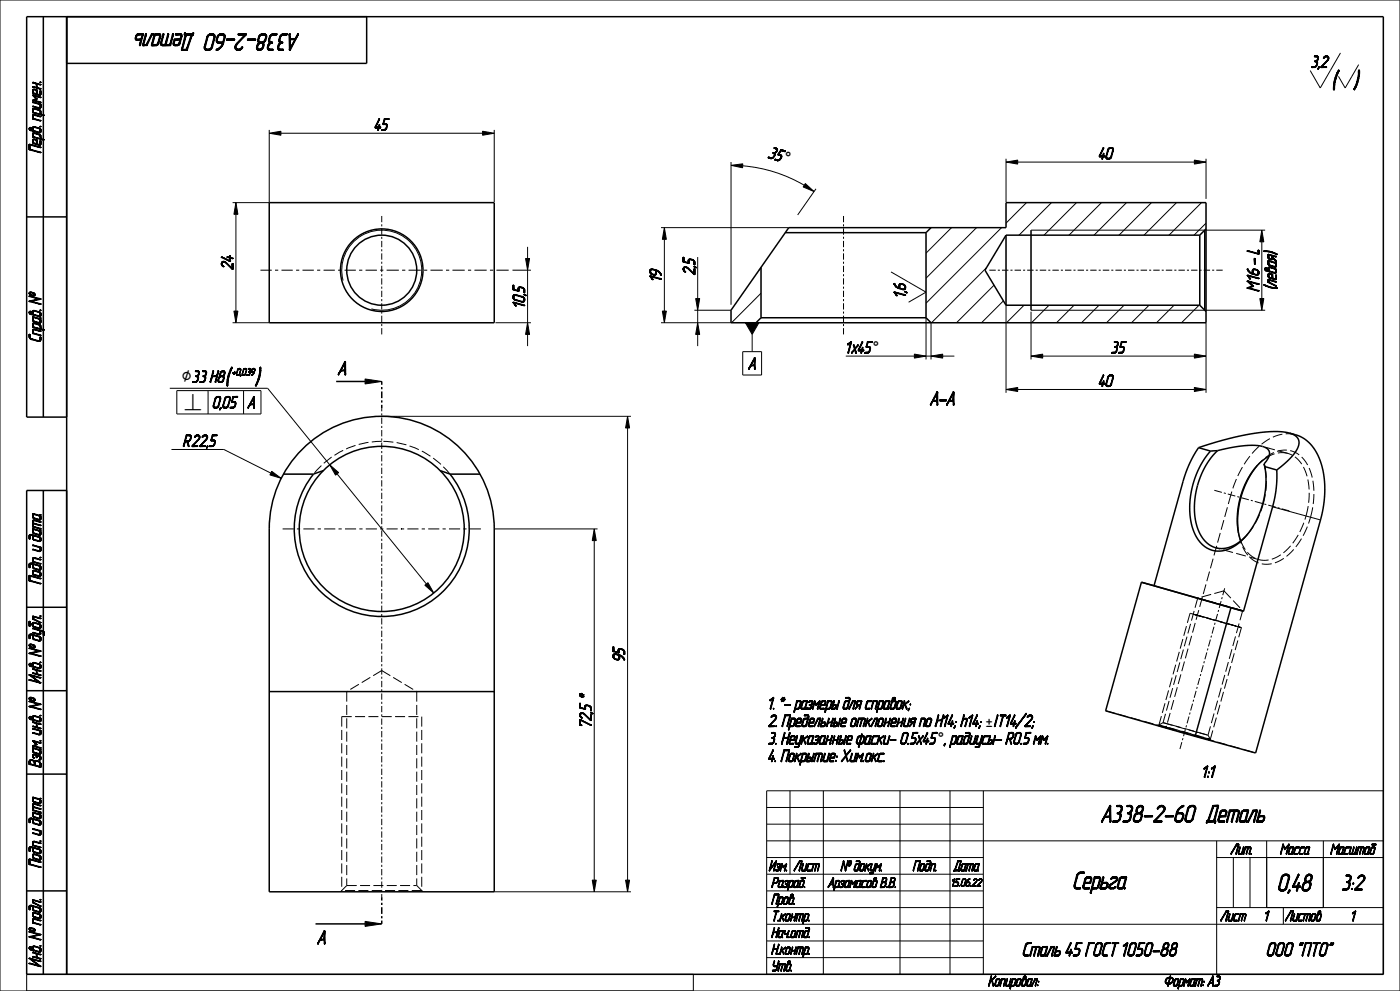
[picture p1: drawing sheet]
<svg xmlns="http://www.w3.org/2000/svg" width="420mm" height="297mm" viewBox="0 0 420 297" stroke-linecap="round" stroke-linejoin="round" font-family="sans-serif">
<defs><g id="words">
<text font-size="7.5" x="399.5" y="26.5">(</text>
<g font-size="7.3">
<text x="61.4" y="10.1" transform="rotate(-180 61.4 10.1)">Деталь</text>
<text x="93.6" y="10.1" transform="rotate(-180 93.6 10.1)">A338-2-60</text>
<text x="326.4" y="246.4">A338-2-60</text>
<text x="358.6" y="246.4">Деталь</text>
<text x="318" y="266.4">Серьга</text>
<text x="381.7" y="267">0,48</text>
</g>
<g font-size="7.2">
<text x="67.6" y="115.3">(</text>
<text x="76.5" y="115.3">)</text>
</g>
<text font-size="6.6" x="401.4" y="266.8">3:2</text>
<g font-size="5.9">
<text x="275.5" y="121.4">А-А</text>
<text x="297.8" y="286.5">Сталь 45 ГОСТ 1050-88</text>
<text x="374.4" y="286.5">ООО &quot;ПТО&quot;</text>
</g>
<g font-size="5.3">
<text x="234.6" y="48.6" transform="rotate(17 234.6 48.6)">°</text>
<text x="261.7" y="105.9">°</text>
<text x="54.4" y="114.6">⌀33 H8</text>
<text x="54.4" y="114.6">⌀</text>
<text x="54.8" y="122.3">⏊</text>
<text x="295.6" y="217.8">±IT14/2;</text>
<text x="295.6" y="217.8">±</text>
<text x="281.2" y="223">°, радиусы- R0.5 мм.</text>
</g>
<g font-size="5.1">
<text x="393.3" y="20.2">3,2</text>
<text x="112.3" y="39.1">45</text>
<text x="230.2" y="47.2" transform="rotate(17 230.2 47.2)">35°</text>
<text x="329.6" y="47.7">40</text>
<text x="12.3" y="52.3" transform="rotate(-90 12.3 52.3)">Перв. примен.</text>
<text x="69.9" y="80.9" transform="rotate(-90 69.9 80.9)">24</text>
<text x="208.4" y="82.5" transform="rotate(-90 208.4 82.5)">2,5</text>
<text x="198.4" y="84.4" transform="rotate(-90 198.4 84.4)">19</text>
<text x="271.7" y="89.2" transform="rotate(-90 271.7 89.2)">1 ,6</text>
<text x="377.7" y="87.3" transform="rotate(-90 377.7 87.3)">М16- L</text>
<text x="382.9" y="86.8" transform="rotate(-90 382.9 86.8)">(левая)</text>
<text x="157.4" y="92.3" transform="rotate(-90 157.4 92.3)">10,5</text>
<text x="12.3" y="106.6" transform="rotate(-90 12.3 106.6)">Справ. №</text>
<text x="253.7" y="105.9">1x45°</text>
<text x="333.2" y="105.9">35</text>
<text x="224.6" y="110.6">A</text>
<text x="329.6" y="115.9">40</text>
<text x="63.7" y="122.3">0,05</text>
<text x="74.4" y="122.3">А</text>
<text x="54.9" y="133.8">R22,5</text>
<text x="187.4" y="198.2" transform="rotate(-90 187.4 198.2)">95</text>
<text x="12.3" y="210.4" transform="rotate(-90 12.3 210.4)">Инв. № дубл.Подп. и дата</text>
<text x="230.4" y="212.5">1. *- размеры для справок;</text>
<text x="177.4" y="218" transform="rotate(-90 177.4 218)">72,5*</text>
<text x="230.4" y="217.8">2. Предельные отклонения по H14; h14;</text>
<text x="230.4" y="223">3. Неуказанные фаски- 0.5х45</text>
<text x="230.4" y="228.3">4. Покрытие: Хим.окс.</text>
<text x="357.5" y="233">1:1</text>
<text x="12.3" y="295.7" transform="rotate(-90 12.3 295.7)">Инв. № подл.Подп. и датаВзам. инв. №</text>
</g>
<g font-size="4.4">
<text x="368" y="256">Лит.</text>
<text x="382" y="256">Масса Масштаб</text>
<text x="228.6" y="261">Изм.</text>
<text x="237" y="261">Лист</text>
<text x="248.5" y="261">№ докум.</text>
<text x="271.6" y="261">Подп.</text>
<text x="285.2" y="261">Дата</text>
<text x="231.4" y="266">Pазраб.</text>
<text x="248.4" y="266">Арзамасов В.В.</text>
<text x="231.4" y="271">Пров.</text>
<text x="231.4" y="276">Т.контр.</text>
<text x="231.4" y="281">Нач.отд.</text>
<text x="365" y="276">Лист</text>
<text x="378.8" y="276">1 Листов</text>
<text x="404.8" y="276">1</text>
<text x="231.4" y="286">Н.контр.</text>
<text x="231.4" y="291">Утв.</text>
<text x="296.5" y="295.5">Копировал:</text>
<text x="363.4" y="295.5">Формат: А3</text>
</g>
<text font-size="3.4" x="283.4" y="265.7">15.06.22</text>
<text font-size="3.1" x="69.7" y="112.5">+0,039</text>
</g></defs>
<g fill="#000">
<path d="M80.8 39.9l3.5-.6v1.2zM144.8 39.3l3.5 .6-3.5 .6zM406.1 26.7l.7-.6zM406.1 26.7l.7-.6-.3 .6zM406.1 26.8l.4-.1zM406.2 26.8l.3-.1zM406.2 26.9l.3-.1zM406.2 26.9h.2zM406.6 25.7l.5-.3-.6 .7zM406.5 26.1l.6-.7-.3 .7zM406.2 26.8h.3zM406.1 26.7h.4z"/>
<path d="M406.9 25l.5-.3-.6 .6zM407.4 24.7l-.3 .7-.3-.1zM406.5 26.1h.3l-.7 .6zM406.9 24.8l.5-.1-.5 .3zM407.1 24.5l.5-.5-.6 .7zM407.6 24l-.2 .7h-.4zM407.1 24.2l.5-.2-.5 .5zM406.8 25.3l.3 .1-.5 .3zM407.7 23.3l-.1 .7h-.4zM407.8 22.7l-.1 .6h-.4zM407 24.7h.4l-.5 .1zM407.5 22.3l.4-.3-.4 .6z"/>
<path d="M407.9 22l-.1 .7-.3-.1zM407.5 21.2h.4zM407.5 21.3l.4-.1v.2zM407.5 21.6l.4-.2-.4 .5zM407.9 21.4v.6l-.4-.1zM407.2 24h.4l-.5 .2zM407.6 21.1h.3zM407.3 23.3h.4l-.5 .7zM407.6 21.1l.2-.1zM407.5 22.6l.3 .1-.5 .6zM407.5 21.3l.4 .1-.4 .2zM407.5 21.9l.4 .1-.4 .3z"/>
<path d="M219.3 49.6l3.5-.5v1.2zM241.6 55l2.6 2.4-3.3-1.4zM301.8 48.6l3.5-.6v1.2zM358.3 48l3.5 .6-3.5 .6zM70.8 60.7l.6 3.5h-1.2zM199.3 68.2l.6 3.5h-1.2zM70.2 93.2h1.2l-.6 3.5zM158.3 96.7l.6 3.5h-1.2zM157.7 77.5h1.2l-.6 3.5zM198.7 93.2h1.2l-.6 3.5zM209.3 96.7l.6 3.5h-1.2zM208.7 89.5h1.2l-.6 3.5z"/>
<path d="M223.6 96.7h4.1l-2.1 3.5zM377.9 89.5h1.2l-.6 3.5zM102.2 111.2l-.7 1zM102.2 111.2l-.5 1h-.2zM101.5 112.3l.2-.1zM101.5 112.3h.2zM101.5 112.2h.2zM102.4 110.9h1l-1.2 .3zM102.4 110.9l-.9 1.3zM103.4 108.4h.3zM103.4 109l-1.9 3.2zM103.4 108.4h.2z"/>
<path d="M102.2 111.2l1.2-.3v.3zM103.4 112.2h.3zM103.5 108.4h.1zM103.5 112.3h.2zM103.5 108.4l.1-.1zM103.7 108.4l-2.2 3.8zM103.4 108.4h.3l-2.2 3.8zM103.4 112.2l.3 .1zM103.4 111.2l.3 1h-.3zM109.5 113.6l5 .7-5 .8zM274.3 106.1l3.5 .6-3.5 .6zM279.3 106.7l3.5-.6v1.2z"/>
<path d="M301.8 116.7l3.5-.6v1.2zM309.3 106.7l3.5-.6v1.2zM358.3 116.1l3.5 .6-3.5 .6zM358.3 106.1l3.5 .6-3.5 .6zM98.9 139.3l2.7 2.3-.9 .8zM188.3 124.8l.6 3.5h-1.2zM81.5 141.3l2.9 2.1-3.4-1.1zM178.3 158.5l.6 3.5h-1.2zM127.5 175.4l.9-.8 1.7 3.1zM97.2 279h.3zM97.2 279.6l-1.9 3.1zM97.2 279l.3-.1z"/>
<path d="M97.3 278.9h.2zM97.3 278.9h.1zM97.5 279l-2.2 3.7zM97.2 279h.3l-2.2 3.7zM109.5 276.1l5 .8-5 .7zM177.7 263.8h1.2l-.6 3.5zM187.7 263.8h1.2l-.6 3.5zM96 281.8l-.7 1zM96 281.8l-.5 1h-.2zM95.3 282.8h.2zM95.3 282.9l.2-.1zM95.3 282.9h.2z"/>
<path d="M96.2 281.5h1l-1.2 .3zM96.2 281.5l-.9 1.2zM96 281.8l1.2-.3v.3zM97.2 282.8h.3zM97.3 282.9l.2-.1zM97.3 282.9h.2zM97.2 282.8l.3-.1zM97.2 281.8l.3 .9-.3 .1zM349.5 294.1l.3-.1zM349.5 294.2l.3-.1zM349.5 294.4h.3zM349.6 294l.2-.2z"/>
<path d="M349.6 294.5h.3zM349.6 293.8l.3-.1zM349.6 294.6h.4zM349.7 293.6l.3-.1zM349.7 294.6h.4zM349.8 293.5l.2-.1zM349.5 294.1h.3zM349.5 294.2l.3 .1zM349.6 294h.2zM349.6 293.8h.2l-.2 .2zM349.9 293.3h.4zM349.7 293.6l.2 .1-.3 .1z"/>
<path d="M349.9 294.8h1.3zM349.8 293.5h.2l-.3 .1zM350 293.2h.5zM349.8 293.5l.3-.2zM349.9 293.3h.2l-.3 .2zM349.8 294.7h.5zM350.2 293.1h1.6zM350.1 294.9l.9-.1zM349.8 294.7h.7zM350.6 294.9l-.1 .5h-.2zM350.3 295.5l.2-.1zM350.3 295.5h.2z"/>
<path d="M350.4 293h1.3zM349.9 293.3l.5-.1zM350.2 294.9l.8-.1zM351.1 293.2l-.4 1.5h-.2zM349.8 294.7h.9zM350.5 292.9h1zM350.3 295.4h.2zM350.5 293.2l1.3-.1zM350.4 294.9l.6-.1zM350.4 294.9h.2l-.3 .5zM349.8 294.7h1.1zM350.6 293.2l1.2-.1z"/>
<path d="M350.6 294.9l.4-.1zM350.8 294.9l.2-.1zM351.2 292.6l-.3 .3zM350.5 292.9h.6zM350.5 292.9h.4zM350.9 294.7l.6-.1zM351 292.6h.2zM351 292.5h.2zM350.8 293.2l1-.1zM350.8 293.2h.3l-.6 1.5zM350.5 292.9h.8zM350.1 294.9l1-.1z"/>
<path d="M349.9 294.8h1.2zM351.2 294.6l.5-.1zM351 292.6h.2l-.3 .3zM351.1 293.2l.7-.1zM349.8 294.7h1.6zM349.9 294.8l1.5-.1zM351.3 293.2l.5-.1zM351.4 293.2h.5zM351.5 294.4l.3-.1-.4 .2zM351.4 294.5l.4-.2zM350.4 293l1.1-.1zM351 294.6h.5z"/>
<path d="M351.6 294.3l.3-.1zM351.5 293.2h.4zM351.6 293.3h.4zM350.2 293.1l1.5-.1zM351.7 294.1l.2-.1zM351.3 294.5h.4zM351.7 293.3l.3 .1zM351.7 294l.3-.2zM351.8 293.4l.2 .1zM351.8 293.8l.2-.1zM350 293.2l1.8-.1zM351.8 293.6l.2-.1z"/>
<path d="M351.8 293.7l.2-.1zM351.6 294.3h.2zM351.7 294.1l.2 .1zM351.7 294h.2zM351.8 293.8h.2l-.3 .2zM352.6 293.8l-.4 1.3h-.2zM352 295.2h.3zM352 295.3h.4zM351.8 293.6h.2zM351.8 293.7h.2zM352 295.4l1.2-.1zM352.1 295.5l1-.1z"/>
<path d="M352.2 295.5h.8zM352 295.2l.2-.1zM352 295.1h.2zM352 295.3h.3zM352.3 293.8l.3-.1zM352.3 295.5h.6zM352.3 293.7h.4zM352.4 293.6h.3zM352 295.4l.8-.1zM352.5 293.5l1-.1zM352.5 293.5h1.1zM352.3 293.8h.3l-.6 1.3z"/>
<path d="M352.3 293.7h.3zM352.4 293.6l.3 .1zM352.7 293.4h.8zM352.8 295.5h.1zM352.5 293.6l1.1-.1zM352.4 293.6h.4zM352.8 295.3l.4-.1zM352.7 293.4h.6zM352.7 293.4h.2zM352.2 295.5h.7zM353 295.2h.3zM352.1 295.5h.9z"/>
<path d="M353.1 295.2l.2-.1zM353.6 293.8l-.3 1.3h-.2zM352 295.4h1.1zM352.8 293.6l.8-.1zM353.2 293.6h.4zM352.9 295.3l.3-.1zM352.7 293.4h.7zM353.1 295.1h.2zM353.7 295.5l-.2 .8h-.1zM353.4 296.3h.1zM353.3 293.6h.3zM353.4 293.7l.2-.1z"/>
<path d="M353.4 293.7h.2zM353.4 293.8l.2-.1zM352.6 293.4h.9zM353.4 293.8h.2l-.5 1.3zM353.8 295.3h.6l-.7 .2zM353.8 295.3l-.4 1zM354 293.5h1.2zM354.1 293.4h1zM354.1 293.4h.8zM354.2 293.6l-.8 2.7zM354 293.5l.2 .1-.8 2.7zM353.7 295.5h.9z"/>
<path d="M354.4 295.5h.2zM353.7 295.5l.8-.2zM354.5 295.3l.4-.1zM353.7 295.5l1.1-.2zM354.6 295.2h.3zM354.7 295.2l.2-.1zM355.3 293.8l-.4 1.3h-.2zM353.7 295.5l1-.1zM354.2 293.6l1-.1zM354.9 293.6h.4zM354.7 295.2h.2zM354.1 293.4h.9z"/>
<path d="M354.7 295.1h.2zM355 293.6h.3zM355 293.7l.3-.1zM355 293.7h.3zM355 293.8l.3-.1zM355.7 293.8l-.4 1.6h-.2zM355.1 295.4h.2zM355.1 295.5h.2zM355 293.8h.3l-.6 1.3zM355.1 295.4l.2 .1zM355.6 293.4h.1zM355.5 293.5l.2-.1v.4z"/>
<path d="M355.7 293.4l.4 .8-.4-.4zM355.5 293.5l.2 .3-.6 1.6zM356.1 294.2l.6-.4-.8 .7zM355.9 294.5l.8-.7zM355.7 293.8l.4 .4-.2 .3zM355.9 294.5h.2zM357.1 293.5l-.8 1.9 .4-1.6zM357.1 293.5l-.5 1.9h-.3zM356.3 295.5l.3-.1zM356.4 295.5h.1zM356.3 295.5h.2zM356.3 295.4h.3z"/>
<path d="M356.9 293.4h.1zM357.5 293.8l-.4 1.3h-.2zM356.9 295.2h.3zM356.9 295.3h.4zM356.1 294.2l1-.8zM356.9 293.4h.1l-.9 .8zM356.1 294.2l1-.7zM357 295.5l.9-.1zM357.1 295.5l.8-.1zM356.9 295.2l.2-.1zM356.9 295.1h.2zM356.9 295.3h.3z"/>
<path d="M357.2 293.8l.3-.1zM357.2 295.5h.7zM357.2 293.7h.4zM357.3 293.6h.3zM356.9 295.4l.8-.1zM357.4 293.6l1.2-.1zM357.2 293.8h.3l-.6 1.3zM357.2 293.7h.3zM357.5 293.4h1.1zM357.3 293.6l.3 .1zM357.6 293.4h1zM357.7 295.5h.2z"/>
<path d="M357.3 293.6h.4zM357.4 293.6h.3zM357.7 295.3h.6zM356.9 295.4l1.4-.1zM357.6 293.4h.9zM357.6 293.4h.2zM357.8 295.3l.4-.1zM357.8 295.3h.4zM357.1 295.5h.8zM358 295.2h.2zM358.3 293.6l.3-.1-.6 1.6zM358.6 293.5l-.4 1.6h-.2z"/>
<path d="M356.9 295.4h1.4zM358 295.4h.3zM357 295.5l1-.1zM356.9 295.4h1.1zM358.1 295.4h.2zM358.1 295.5l.2-.1zM358.1 295.5h.2zM358 295.2l.2-.1zM358 295.1h.2zM357.9 295.2h.3zM357.7 295.3h.5zM357.7 293.6l.9-.1z"/>
<path d="M359.2 293.6l-.5 1.8h-.2zM358.5 295.4h.2zM358.5 295.5h.2zM357.4 293.5l1.2-.1zM358.5 295.4l.2 .1zM359 293.5h1.8zM359 293.4h1.7zM359 293.4h1.5zM359 293.5l.2 .1-.7 1.8zM360 293.6l-.4 1.8h-.2zM359.4 295.5l.2-.1zM359.4 295.5h.2z"/>
<path d="M359.4 295.5h.1zM359.4 295.4h.2zM359.2 293.6l1.6-.1zM359.8 293.6l1-.1zM359.8 293.6h.2l-.6 1.8zM360.2 295.5l.2-.1zM360.8 293.8l-.4 1.6h-.2zM360.2 295.5h.2zM360.2 295.4h.2zM360 293.6l.8-.1zM360.5 293.6h.3zM359 293.4h1.6z"/>
<path d="M360.6 293.7h.3zM360.6 293.8l.3-.1zM360.6 293.8h.2l-.6 1.6zM360.8 295.3h.3zM360.9 295.2h.2zM360.9 295.3l.2-.1zM360.9 295.4l.1-.1zM360.9 295.4h.1zM360.8 295.3h.2zM360.9 295.3h.2zM361.1 294.2l.2-.1zM361.1 294.2h.2z"/>
<path d="M361.1 294.3l.2-.1zM361.2 294.1h.1zM361.1 294.3h.2z"/>
</g>
<g fill="none" stroke="#000" stroke-width=".3">
<path d="M0 0h420v297h-420zM402.1 15.9l-6 10.5-3-5.3M407.6 19.4l-4 7M80.8 39.9l3.5-.6v1.2zM80.8 38.9v21.7M84.3 39.9h60.5M144.8 39.3l3.5 .6-3.5 .6zM148.3 38.9v21.7M406.1 26.7l.7-.6zM406.1 26.7l.7-.6-.3 .6zM406.1 26.7h.4zM406.1 26.8l.4-.1z"/>
<path d="M406.2 26.8l.3-.1zM406.2 26.8h.3zM406.2 26.9l.3-.1zM406.2 26.9h.2zM406.3 26.9h.1M406.5 26.1l.6-.7-.3 .7zM406.5 26.1h.3l-.7 .6zM406.6 25.7l.5-.3-.6 .7zM406.8 25.3l.3 .1-.5 .3zM406.9 25l.5-.3-.6 .6zM406.9 24.8l.5-.1-.5 .3zM407 24.7h.4l-.5 .1z"/>
<path d="M407.1 24.5l.5-.5-.6 .7zM407.1 24.2l.5-.2-.5 .5zM407.2 24h.4l-.5 .2zM407.3 23.3h.4l-.5 .7zM407.4 24.7l-.3 .7-.3-.1zM407.5 22.6l.3 .1-.5 .6zM407.5 21.2h.4zM407.5 21.3l.4-.1v.2zM407.5 21.3l.4 .1-.4 .2zM407.5 21.6l.4-.2-.4 .5zM407.5 21.9l.4 .1-.4 .3zM407.5 22.3l.4-.3-.4 .6z"/>
<path d="M407.6 24l-.2 .7h-.4zM407.6 21.1l.2-.1zM407.7 21h.1M407.6 21.1h.3zM407.7 23.3l-.1 .7h-.4zM407.8 22.7l-.1 .6h-.4zM407.9 21.4v.6l-.4-.1zM407.9 22l-.1 .7-.3-.1zM219.3 49.6l3.5-.5v1.2zM219.3 48.6v42.7M222.8 49.7a43.4 43.4 0 0 1 18.5 5.8M241.6 55l2.6 2.4-3.3-1.4z"/>
<path d="M244.8 56.6l-5.5 7.8M301.8 48.6l3.5-.6v1.2zM301.8 47.6v13M305.3 48.6h53M358.3 48l3.5 .6-3.5 .6zM361.8 47.6v12M69.8 60.7h11M70.8 60.7l.6 3.5h-1.2zM70.8 64.2v29M114.5 64.7v1.9M114.5 67.2v.6M114.5 68.5v1.8"/>
<path d="M114.5 71v.6M114.5 72.2v1.9M114.5 74.7v.6M114.5 75.9v1.9M114.5 78.4v.7M114.5 79.7v1.8M157.7 77.5h1.2l-.6 3.5zM158.3 74v3.5M198.3 68.2h38.3M199.3 68.2l.6 3.5h-1.2zM199.3 71.7v21.5M209.3 77v12.5"/>
<path d="M253.1 64.7v1.9M253.1 67.2v.6M253.1 68.5v1.8M253.1 71v.6M253.1 72.2v1.9M253.1 74.7v.6M253.1 75.9v1.9M253.1 78.4v.7M253.1 79.7v1.8M285.5 68.2l-7.7 7.7M293 68.2l-15.2 15.2M300.5 68.2l-22.7 22.7"/>
<path d="M308 60.7l-6.2 6.2M309.3 69h70.2M315.5 60.7l-9.8 9.8M323 60.7l-9.8 9.8M330.5 60.7l-9.8 9.8M338 60.7l-9.8 9.8M345.5 60.7l-9.8 9.8M353 60.7l-9.8 9.8M360.5 60.7l-9.8 9.8M361.8 66.9l-3.6 3.6M378.5 72.5v17M69.8 96.7h11"/>
<path d="M70.2 93.2h1.2l-.6 3.5zM78.1 81h3.4M82.5 81h1M84.4 81h3.4M88.8 81h1M90.7 81h3.4M95.1 81h1M97.1 81h3.4M101.4 81h1M102.9 84.1a12 12 0 0 1 10.6-15.1 12 12 0 0 1 13 13 12 12 0 0 1-15.1 10.6M103.4 81h3.4M107.7 81h1"/>
<path d="M109.7 81h3.4M114 81h1M114.5 82.2v.6M114.5 83.4v1.9M114.5 85.9v.6M114.5 87.1v1.9M114.5 89.6v.7M114.5 90.9v1.9M114.5 93.4v.6M114.5 94.6v1.9M114.5 97.1v.6M114.5 98.3v1.9"/>
<path d="M116 81h3.7M120.6 81h1M122.6 81h3.6M127.2 81h1M129.2 81h3.6M133.8 81h1M135.7 81h3.7M140.4 81h1M142.3 81h3.7M147 81h.9M148.6 96.7h10.7M148.9 81h3.7"/>
<path d="M158.3 96.7l.6 3.5h-1.2zM158.3 81v15.7M198.3 96.7h21M198.7 93.2h1.2l-.6 3.5zM208.3 93h11M208.7 89.5h1.2l-.6 3.5zM209.3 96.7l.6 3.5h-1.2zM209.3 93v3.7M223.6 96.7h4.1l-2.1 3.5zM228.3 80.4l-.6 .6M228.3 87.9l-8.8 8.8M253.1 82.2v.6"/>
<path d="M253.1 83.4v1.9M253.1 85.9v.6M253.1 87.1v1.9M253.1 89.6v.7M253.1 90.9v1.9M253.1 93.4v.6M253.1 94.6v1.9M253.1 97.1v.6M253.1 98.3v1.9M267.3 81.5l10.5 6.1-5.2 3M277.8 95.2v12.5M279.3 96.7v11"/>
<path d="M295.9 80.2l-16.4 16.5M296.8 81h1.9M298.2 85.5l-11.2 11.2M299.4 81h.6M300.6 81h1.9M301 90.2l-6.5 6.5M301.8 91.5v26.2M303.1 81h.7M304.4 81h1.9M306.9 81h.6M307.2 91.5l-5.2 5.2M308.2 81h1.9"/>
<path d="M309.3 93h70.2M309.3 93.4v14.3M310.7 81h.6M311.9 81h2M314.5 81h.6M314.7 91.5l-5.2 5.2M315.7 81h1.9M318.3 81h.6M319.5 81h1.9M322 81h.7M322.2 91.5l-5.2 5.2M323.3 81h1.9"/>
<path d="M325.8 81h.6M327.1 81h1.9M329.6 81h.6M329.7 91.5l-5.2 5.2M330.8 81h2M333.4 81h.6M334.6 81h2M337.2 81h.6M337.2 91.5l-5.2 5.2M338.4 81h1.9M341 81h.6M342.2 81h1.9"/>
<path d="M344.7 91.5l-5.2 5.2M344.7 81h.7M346 81h1.9M348.5 81h.6M349.8 81h1.9M352.2 91.5l-5.2 5.2M352.3 81h.6M353.5 81h2M356.1 81h.6M357.3 81h1.9M359.7 91.5l-5.2 5.2M359.9 81h.6"/>
<path d="M361.1 81h1.9M361.8 96.7v21M363.6 81h.7M364.9 81h1.9M377.9 89.5h1.2l-.6 3.5zM50.9 116.4h29.4l18.6 22.9M78.3 117.1h-25.3v7h25.3M101.5 112.2h.1M101.5 112.2h.2zM101.5 112.3l.2-.1zM101.5 112.3h.2zM101.6 112.3h.1"/>
<path d="M102.2 111.2l1.2-.3v.3zM102.2 111.2l-.7 1zM102.2 111.2l-.5 1h-.2zM102.4 110.9h1l-1.2 .3zM102.4 110.9l-.9 1.3zM103.4 108.4h.2zM103.4 108.4h.3zM103.4 109l-1.9 3.2zM103.4 108.4h.3l-2.2 3.8zM103.4 112.2h.3zM103.4 111.2l.3 1h-.3zM103.4 112.2l.3 .1z"/>
<path d="M103.5 108.4l.1-.1zM103.5 108.3h.1M103.5 108.4h.1zM103.5 112.3h.2zM103.5 108.4v2.8M103.5 112.3h.1M103.7 108.4l-2.2 3.8zM103.7 108.4l-.3 2.5v-1.9zM103.7 108.4l-.3 2.8zM103.7 108.4v3.8l-.3-1zM109.5 113.6l5 .7-5 .8zM158.3 100.2v3.5"/>
<path d="M209.3 100.2v3.5M225.6 100.2v5.2M228.5 105.4h-5.7v7h5.7M253.7 106.7h20.6M274.3 106.1l3.5 .6-3.5 .6zM277.8 106.7h1.5M279.3 106.7l3.5-.6v1.2zM282.8 106.7h3.5M301.8 116.7l3.5-.6v1.2zM305.3 116.7h53M309.3 106.7l3.5-.6v1.2zM312.8 106.7h45.5"/>
<path d="M358.3 116.1l3.5 .6-3.5 .6zM358.3 106.1l3.5 .6-3.5 .6zM51.4 134.7h15.8l14 7.1M98.9 139.3l2.7 2.3-.9 .8zM114.5 122.3v1M114.5 123.9v.6M114.5 125.1v1.9M114.5 127.6v.7M114.5 128.9v1.9M114.5 131.4v.6M114.5 132.7v1.8M114.5 135.2v.6"/>
<path d="M114.5 136.4v1.9M114.5 138.9v.6M114.5 124.8h74.8M188.3 124.8l.6 3.5h-1.2zM188.3 128.3v135.5M81.5 141.3l2.9 2.1-3.4-1.1zM84.8 158.5h3.3M89.1 158.5h.9M91 158.5h3.3M95.3 158.5h1M97.3 158.5h3.3M101.1 142l26.8 33"/>
<path d="M101.6 158.5h.9M103.5 158.5h3.3M107.8 158.5h1M109.7 158.5h3.4M114 158.5h1M114.5 140.2v1.9M114.5 142.7v.6M114.5 143.9v1.9M114.5 146.4v.7M114.5 147.7v1.9M114.5 150.2v.6M114.5 151.4v1.9"/>
<path d="M114.5 154v.6M114.5 155.2v1.9M114.5 157.7v.6M114.5 159v1.8M116 158.5h3.3M120.3 158.5h.1M120.3 158.5h.9M122.2 158.5h3.4M126.5 158.5h1M128.5 158.5h3.3M132.8 158.5h.9M134.7 158.5h3.3"/>
<path d="M139 158.5h1M140.9 158.5h3.4M148.3 158.5h31M178.3 158.5l.6 3.5h-1.2zM364.3 146.9l2.3 .7M367.1 147.7l.6 .2M368.3 148.1l2.3 .6M371.2 148.8l.6 .2M372.4 149.2l2.2 .6M375.2 149.9l.6 .2M376.4 150.3l2.3 .6M379.3 151.1l.6 .1"/>
<path d="M380.5 151.4l2.2 .6M381.8 151.9l14.3 3.9M383.3 152.2l.6 .1M384.5 152.5l2.3 .6M114.5 161.5v.6M114.5 162.7v1.9M114.5 165.2v.7M114.5 166.5v1.9M114.5 169v.6M114.5 170.2v1.9M114.5 172.7v.7M114.5 174v1.9"/>
<path d="M114.5 176.5v.6M114.5 177.8v1.8M127.5 175.4l.9-.8 1.7 3.1zM178.3 162v101.8M366.7 179l-.2 .6M367.4 176.3l-.6 2.1M114.5 180.3v.6M114.5 181.5v1.9M114.5 184v.6M114.5 185.3v1.9M114.5 187.8v.6M114.5 189v1.9"/>
<path d="M114.5 191.5v.7M114.5 192.8v1.9M114.5 195.3v.6M114.5 196.5v1.9M114.5 199.1v.6M361 199.4l-.6 2M361.3 198.2l-.2 .6M362 195.5l-.5 2.1M362.4 194.3l-.2 .6M363.1 191.7l-.6 2M363.5 190.5l-.2 .6M364.2 187.8l-.6 2.1"/>
<path d="M364.5 186.6l-.1 .6M365.3 184l-.6 2.1M365.6 182.8l-.2 .6M366.3 180.2l-.5 2M114.5 200.3v1.9M114.5 202.8v.6M114.5 204.1v1.8M114.5 206.6v.6M114.5 207.8v1.9M114.5 210.3v.7M114.5 211.6v1.9M114.5 214.1v.6"/>
<path d="M114.5 215.3v1.9M114.5 217.8v.7M114.5 219.1v1.9M355.6 218.6l-.5 2M356 217.4l-.2 .6M356.7 214.7l-.6 2.1M357 213.5l-.1 .6M357.8 210.9l-.6 2M358.1 209.7l-.2 .6M358.8 207l-.5 2.1M359.2 205.9l-.2 .6M359.9 203.2l-.6 2.1"/>
<path d="M360.2 202l-.1 .6M114.5 221.6v.6M114.5 222.9v1.8M114.5 225.4v.6M114.5 226.6v1.9M114.5 229.1v.6M114.5 230.4v1.8M114.5 232.9v.6M114.5 234.1v1.9M114.5 236.6v.7M114.5 237.9v1.9M230 237h185v55h-185z"/>
<path d="M237 237v25M247 237v55M270 237v55M285 237v55M295 237v55M354.6 222.4l-.6 2.1M354.9 221.2l-.2 .6M114.5 240.4v.6M114.5 241.6v1.9M114.5 244.2v.6M114.5 245.4v1.9M114.5 247.9v.6"/>
<path d="M114.5 249.2v1.8M114.5 251.7v.6M114.5 252.9v1.9M114.5 255.4v.7M114.5 256.7v1.9M114.5 259.2v.6M230 242h65M230 247h65M230 252h185M230 257h65M365 257h50M365 252v40"/>
<path d="M370 257v15M375 257v15M380 252v20M397 252v20M97.2 279h.3zM97.2 279.6l-1.9 3.1zM97.2 279h.3l-2.2 3.7zM97.2 279l.3-.1zM97.3 278.9h.1zM97.3 278.9h.2zM97.4 278.9h.1M97.3 279v2.8"/>
<path d="M97.5 279l-2.2 3.7zM97.5 279l-.3 2.5v-1.9zM97.5 279l-.3 2.8zM97.5 279v3.7l-.3-.9zM109.5 276.1l5 .8-5 .7zM114.5 260.4v1.9M114.5 262.9v.7M114.5 264.2v1.9M114.5 266.7v.6M114.5 268v.9M148.3 267.3h41M177.7 263.8h1.2l-.6 3.5z"/>
<path d="M187.7 263.8h1.2l-.6 3.5zM230 262h65M230 267h65M230 272h65M230 277h185M365 272h50M8 292h200v5M95.3 282.8h.1M95.3 282.8h.2zM95.3 282.9l.2-.1zM95.3 282.9h.2zM95.4 282.9h.1"/>
<path d="M96 281.8l1.2-.3v.3zM96 281.8l-.7 1zM96 281.8l-.5 1h-.2zM96.2 281.5h1l-1.2 .3zM96.2 281.5l-.9 1.2zM97.2 282.8l.3-.1zM97.2 281.8l.3 .9-.3 .1zM97.2 282.8h.3zM97.3 282.9l.2-.1zM97.3 282.9h.2zM97.4 282.9h.1M230 282h65"/>
<path d="M230 287h65M349.5 294.1l.3-.1zM349.5 294.1h.3zM349.5 294.2l.3-.1zM349.5 294.2l.3 .1zM349.5 294.4h.3zM349.6 294l.2-.2zM349.6 294h.2zM349.6 294.5h.3zM349.6 293.8l.3-.1zM349.6 293.8h.2l-.2 .2zM349.6 294.6h.4z"/>
<path d="M349.7 293.6l.3-.1zM349.7 293.6l.2 .1-.3 .1zM349.7 294.6h.4zM349.8 293.5l.3-.2zM349.8 293.5l.2-.1zM349.8 293.5h.2l-.3 .1zM349.8 294.7h1.1zM349.8 294.7h.9zM349.8 294.7h.7zM349.8 294.7h.5zM349.8 294.7h1.6zM349.9 293.3l.5-.1z"/>
<path d="M349.9 293.3h.4zM349.9 293.3h.2l-.3 .2zM349.9 294.8l1.5-.1zM349.9 294.8h1.3zM349.9 294.8h1.2zM350 293.2l1.8-.1zM350 293.2h.5zM350.1 294.9l1-.1zM350.1 294.9l.9-.1zM350.2 293.1l1.5-.1zM350.2 293.1h1.6zM350.2 294.9l.8-.1z"/>
<path d="M350.3 295.4h.2zM350.3 295.5l.2-.1zM350.3 295.5h.2zM350.5 295.5h.1M350.4 293l1.1-.1zM350.4 293h1.3zM350.4 295.5h.1M350.4 294.9l.6-.1zM350.4 294.9h.2l-.3 .5zM350.5 292.9h.8zM350.5 292.9h.6zM350.5 292.9h.4z"/>
<path d="M350.5 292.9h1zM350.5 293.2l1.3-.1zM350.6 293.2l1.2-.1zM350.6 294.9l.4-.1zM350.6 294.9l-.1 .5h-.2zM350.8 293.2l1-.1zM350.8 293.2h.3l-.6 1.5zM350.8 294.9l.2-.1zM350.9 294.7l.6-.1zM351 292.6h.2zM351 292.6h.2l-.3 .3zM351.1 292.5h.1"/>
<path d="M351 292.5h.2zM351 294.6h.5zM351.1 293.2l.7-.1zM351.1 293.2l-.4 1.5h-.2zM351.2 294.6l.5-.1zM351.2 292.6l-.3 .3zM351.3 294.5h.4zM351.3 293.2l.5-.1zM351.4 293.2h.5zM351.4 294.5l.4-.2zM351.5 294.4l.3-.1-.4 .2zM351.5 293.2h.4z"/>
<path d="M351.6 294.3l.3-.1zM351.6 294.3h.2zM351.6 293.3h.4zM351.7 294.1l.2-.1zM351.7 294.1l.2 .1zM351.7 293.3l.3 .1zM351.7 294l.3-.2zM351.7 294h.2zM351.8 293.4l.2 .1zM351.8 293.8l.2-.1zM351.8 293.8h.2l-.3 .2zM351.8 293.6l.2-.1z"/>
<path d="M351.8 293.6h.2zM351.8 293.7l.2-.1zM351.8 293.7h.2zM352 295.2l.2-.1zM352 295.1h.2zM352 295.2h.3zM352 295.3h.3zM352 295.3h.4zM352 295.4l1.2-.1zM352 295.4l.8-.1zM352 295.4h1.1zM352.1 295.5l1-.1z"/>
<path d="M352.1 295.5h.9zM352.2 295.5h.8zM352.2 295.5h.7zM352.3 295.5h.6zM352.3 293.8l.3-.1zM352.3 293.8h.3l-.6 1.3zM352.3 293.7h.4zM352.3 293.7h.3zM352.4 293.6h.4zM352.4 293.6h.3zM352.4 293.6l.3 .1zM352.5 293.6l1.1-.1z"/>
<path d="M352.5 293.5l1-.1zM352.5 293.5h1.1zM352.6 293.8l-.4 1.3h-.2zM352.6 293.4h.9zM352.7 293.4h.7zM352.7 293.4h.6zM352.7 293.4h.2zM352.7 293.4h.8zM352.8 295.5h.1zM352.8 293.6l.8-.1zM352.8 295.3l.4-.1zM352.9 295.3l.3-.1z"/>
<path d="M353 295.2h.3zM353.1 295.2l.2-.1zM353.1 295.1h.2zM353.2 293.6h.4zM353.3 293.6h.3zM353.4 296.3h.1zM353.4 293.7l.2-.1zM353.4 293.7h.2zM353.5 296.3h.1M353.4 293.8l.2-.1zM353.4 293.8h.2l-.5 1.3zM353.6 293.8l-.3 1.3h-.2z"/>
<path d="M353.7 295.5h.9zM353.7 295.5l1-.1zM353.7 295.5l1.1-.2zM353.7 295.5l.8-.2zM353.7 295.5l-.2 .8h-.1zM353.8 295.3h.6l-.7 .2zM353.8 295.3l-.4 1zM354 293.5h1.2zM354 293.5l.2 .1-.8 2.7zM354.1 293.4h1zM354.1 293.4h.9zM354.1 293.4h.8z"/>
<path d="M354.2 293.4h.1M354.2 293.6l1-.1zM354.2 293.6l-.8 2.7zM354.4 295.5h.2zM354.5 295.3l.4-.1zM354.6 295.2h.3zM354.7 295.2l.2-.1zM354.7 295.2h.2zM354.7 295.1h.2zM354.9 293.6h.4zM355 293.6h.3zM355 293.7l.3-.1z"/>
<path d="M355 293.7h.3zM355 293.8l.3-.1zM355 293.8h.3l-.6 1.3zM355.1 295.4h.2zM355.1 295.4l.2 .1zM355.1 295.5h.2zM355.2 295.5h.1M355.1 295.5h.1M355.3 293.8l-.4 1.3h-.2zM355.5 293.5l.2-.1v.4zM355.5 293.5l.2 .3-.6 1.6zM355.6 293.4h.1z"/>
<path d="M355.7 293.4h.1M355.6 293.4h.1M355.7 293.8l.4 .4-.2 .3zM355.7 293.8l-.4 1.6h-.2zM355.7 293.4l.4 .8-.4-.4zM355.9 294.5l.8-.7zM355.9 294.5h.2zM356 294.5h.1M356.1 294.5h.1M356.1 294.2l1-.7zM356.1 294.2l1-.8zM356.1 294.2l.6-.4-.8 .7z"/>
<path d="M356.3 295.4h.3zM356.3 295.5l.3-.1zM356.3 295.5h.2zM356.4 295.5h.1zM356.4 295.5h.1M356.9 293.4h.1zM357 293.4h.1M356.9 293.4h.1l-.9 .8zM356.9 295.2l.2-.1zM356.9 295.1h.2zM356.9 295.2h.3zM356.9 295.3h.3z"/>
<path d="M356.9 295.3h.4zM356.9 293.4h.1M356.9 295.4l1.4-.1zM356.9 295.4l.8-.1zM356.9 295.4h1.4zM356.9 295.4h1.1zM357 295.5l1-.1zM357 295.5l.9-.1zM357.1 293.5l-.8 1.9 .4-1.6zM357.1 293.5l-.5 1.9h-.3zM357.1 295.5l.8-.1zM357.1 295.5h.8z"/>
<path d="M357.2 295.5h.7zM357.2 293.8l.3-.1zM357.2 293.8h.3l-.6 1.3zM357.2 293.7h.4zM357.2 293.7h.3zM357.3 293.6h.4zM357.3 293.6h.3zM357.3 293.6l.3 .1zM357.4 293.6h.3zM357.4 293.6l1.2-.1zM357.4 293.5l1.2-.1zM357.5 293.8l-.4 1.3h-.2z"/>
<path d="M357.5 293.4h1.1zM357.6 293.4h1zM357.6 293.4h.9zM357.6 293.4h.2zM357.7 295.5h.2zM357.7 293.6l.9-.1zM357.7 295.3h.5zM357.7 295.3h.6zM357.8 295.3l.4-.1zM357.8 295.3h.4zM357.9 295.2h.3zM358 295.2l.2-.1z"/>
<path d="M358 295.2h.2zM358 295.1h.2zM358 295.4h.3zM358.1 295.4h.2zM358.1 295.5l.2-.1zM358.1 295.5h.2zM358.2 295.5h.1M358.3 293.6l.3-.1-.6 1.6zM358.5 295.4h.2zM358.5 295.4l.2 .1zM358.5 295.5h.2zM358.7 295.5h.1"/>
<path d="M358.6 295.5h.1M358.6 293.5l-.4 1.6h-.2zM359 293.5h1.8zM359 293.5l.2 .1-.7 1.8zM359 293.4h1.7zM359 293.4h1.6zM359 293.4h1.5zM359.1 293.4h.1M359.2 293.6l1.6-.1zM359.2 293.6l-.5 1.8h-.2zM359.4 295.4h.2zM359.4 295.5l.2-.1z"/>
<path d="M359.4 295.5h.2zM359.4 295.5h.1zM359.4 295.5h.1M359.8 293.6l1-.1zM359.8 293.6h.2l-.6 1.8zM360 293.6l.8-.1zM360 293.6l-.4 1.8h-.2zM360.2 295.5l.2-.1zM360.2 295.5h.2zM360.2 295.4h.2zM360.3 295.5h.1M360.5 293.6h.3z"/>
<path d="M360.6 293.7h.3zM360.6 293.8l.3-.1zM360.6 293.8h.2l-.6 1.6zM360.8 293.8l-.4 1.6h-.2zM360.8 295.3h.3zM360.8 295.3h.2zM360.9 295.2h.2zM360.9 295.3l.2-.1zM360.9 295.3h.2zM360.9 295.4l.1-.1zM360.9 295.4h.1zM360.9 295.4h.1"/>
<path d="M361 295.2h.1M360.9 295.2h.1M361.1 294.2h.2zM361.1 294.3l.2-.1zM361.1 294.3h.2zM361.1 294.2l.2-.1zM361.3 294.1h.1M361.2 294.1h.1zM361.2 294.3h.1"/>
</g>
<path d="M103.5 108.4v2.5M103.6 108.4v3.8M97.3 279v2.5M97.4 279v3.7" fill="none" stroke="#000" stroke-width=".31"/>
<g fill="none" stroke="#000" stroke-width=".45">
<path d="M13 5v120M20 5v287M110 5v14h-90M8 65h12M80.8 60.7h67.5v36h-67.5zM235.6 69.7h42.2M236.6 68.2h65.2v-7.5h60v36h-142.5v-3.7zM277.8 69.7v25.5M279.3 68.2l-1.5 1.5M301.8 70.5l-6.3 10.5 6.3 10.5M301.8 70.5h58.1M301.8 70.5v21"/>
<path d="M309.3 69v24M359.9 70.5v21M361.4 69v24M361.8 68.6l-1.9 1.9M228.3 80.1v15.1M228.3 95.2l-1.5 1.5M228.3 95.2h49.5M277.8 95.2l1.5 1.5M301.8 91.5h58.1M359.9 91.5l1.9 1.9M100.8 114.3h8.7M114.5 114.3v1"/>
<path d="M114.5 116v.7M114.5 117.3v2M114.5 120v.7M20 125h-12v-120h407v287h-407v-145h12M91.5 133.9a33.7 33.7 0 0 1 36.5-6.4 33.7 33.7 0 0 1 20.3 31v108.8h-67.5v-108.8a33.7 33.7 0 0 1 10.7-24.6zM114.5 121.3v1M359.6 134.2l-2.3 3.9-1.8 4.4-9.3 33M359.6 134.2l3.5 1M363.1 135.2a25.4 25.4 0 0 0-4.9 24.3 7.8 7.8 0 0 0 9.5 5.4 13.3 13.3 0 0 0 6.1-4.2M365.3 135.1l-2.2 .1M365.3 135.1a31.8 31.8 0 0 1 13-1.4 2.36 2.36 0 0 1 2.5 2.8l-.6 1.3-1 1.2M365.3 135.1a23.8 23.8 0 0 0-5.8 23.8 7.3 7.3 0 0 0 9.8 4.9l2.3-1.2 2.2-2"/>
<path d="M377 139.8a26.6 26.6 0 0 0-5.5 19.6M379.2 139l.3 1.3M379.2 139l.2 .8M379.4 139.8a26.4 26.4 0 0 1-5.6 20.9M379.4 139.8l3.6 1.1M380.7 136.7a19.7 19.7 0 0 0-8.6 12.3M386.8 129.8l1.9 .5a12.4 12.4 0 0 1 8 9.8 31.2 31.2 0 0 1-.6 15.7l-19.4 69.9-18.2-5M386.8 129.8a29.8 29.8 0 0 0-13 .5l-6.8 1.6-7.4 2.3M386.8 129.8a3.1 3.1 0 0 1 2.7 1.9 3.1 3.1 0 0 1-.6 3.3l-2.2 2.7-3.7 3.2M13 147v145M85 142.1h9M94 142.1a26.3 26.3 0 0 0 2.7 35.6 26.3 26.3 0 0 0 35.7 0 26.3 26.3 0 0 0 2.6-35.6"/>
<path d="M97 141l-3 1.1M132.1 141l2.9 1.1M135 142.1h9M371.5 159.4l.7 2.7M371.5 159.4v.1M371.5 159.5h.1M372.1 149a23.7 23.7 0 0 0-.6 10.4M372.1 149h.1M383 140.9v4.5l-.8 4.7-9.1 33.1M342.4 174.5l-10.7 38.5 26.8 7.7M342.4 174.5l3.8 1M342.4 174.5l26.9 7.7"/>
<path d="M346.2 175.5l26.9 7.7M8 182h12M369.3 182.2l3.8 1M369.3 182.2l-10.8 38.5M8 207h12M80.8 207.3h67.5M8 232h12M8 267h12M94.7 276.9h14.8M114.5 268.9v1M114.5 270.6v.6M114.5 271.9v2"/>
<path d="M114.5 274.6v.6M114.5 275.9v1"/>
<circle cx="114.5" cy="81" r="12.4"/>
<circle cx="114.5" cy="81" r="10.5"/>
<circle cx="114.5" cy="158.5" r="24.8"/>
</g>
<g fill="none" stroke="#000" stroke-width=".3" stroke-dasharray="3 1" stroke-linecap="butt">
<path d="M114.5 132.3a26.2 26.2 0 0 0-20.5 9.8M376.8 139.9l.5-.5M377.3 139.4l-.3 .4M386.3 135.9l-7.6-2.1M386.3 135.9a7.6 7.6 0 0 0-5.6 .8M388.7 130.3a12.3 12.3 0 0 0-11.8 4.2 31 31 0 0 0-7.6 13.7M135 142.1a26.2 26.2 0 0 0-20.5-9.8M369.3 148.2l-19.5 69.8M371.5 159.4l.1 .6M371.5 159.5l.1 .5M379 151.1a23.7 23.7 0 0 0 .6-10.4M379.6 140.7l-.1-.4"/>
<path d="M379.6 140.7l-.1-.7M391.8 154.6a18.9 18.9 0 0 0-1.7-16.1l-1.6-1.5-2.2-1.1M393.2 155a20.3 20.3 0 0 0-1.7-16.9 7.6 7.6 0 0 0-11.4-1.3l-2.8 2.6M359.3 179.2l-10.4 37.4M359.3 179.2l10.9 3.1M361.9 179.9l10.9 3.1M361.9 179.9l-2.6-.7M367.2 177.1l-7.9 2.1M367.2 177.1l5.6 5.9M371.6 160a10.2 10.2 0 0 0 6.7 8.9 10.6 10.6 0 0 0 10.2-4.7l2.7-4.2 2-5M372.2 162.1a8.5 8.5 0 0 0 5.4 5.6M373.8 160.6l.3-.3"/>
<path d="M374.1 160.3l.2-.2M374.3 160.1l-.5 .6M374.3 160.1a23.6 23.6 0 0 0 4.7-9M377.6 167.7l-12.9-3.5M377.6 167.7a9.3 9.3 0 0 0 9.1-3.6 23.1 23.1 0 0 0 5.1-9.5M357 183.8l-9.3 33.5M359.9 184.6l12.5 3.5-2.9-.8M359.9 184.6l-2.9-.8 12.5 3.5M360.5 184.8l10.9 3-2.5-.7M368.9 187.1l-10.9-3 2.5 .7M372.4 188.1l-9.3 33.5M372.8 183l-2.6-.7"/>
<path d="M372.8 183l-10.4 37.3M102.5 214.8h24M102.5 214.8v52.1M104 207.3v58.1M114.5 201l10.5 6.3M114.5 201l-10.5 6.3M125 207.3v58.1M126.5 214.8v52.1M347.4 217.4l3 .9M348.9 216.6l10.9 3M348.9 216.6l-1.5 .8M349.8 218l-18.1-5"/>
<path d="M349.8 218l26.9 7.7M350.4 218.3l12.9 3.6M350.6 218.1l12.5 3.5-2.9-.8M351.5 217.3l10.9 3M351.5 217.3l-2.6-.7M360.2 220.8l-12.5-3.5 2.9 .8M360.2 221.1l-12.8-3.7M362.4 220.3l.9 1.6M362.4 220.3l-2.6-.7M363.3 221.9l-3.1-.8M104 265.4h21M104 265.4l-1.9 1.9"/>
<path d="M125 265.4l1.9 1.9M126.5 266.9h-24"/>
</g>
<use href="#words"/>
</svg>
